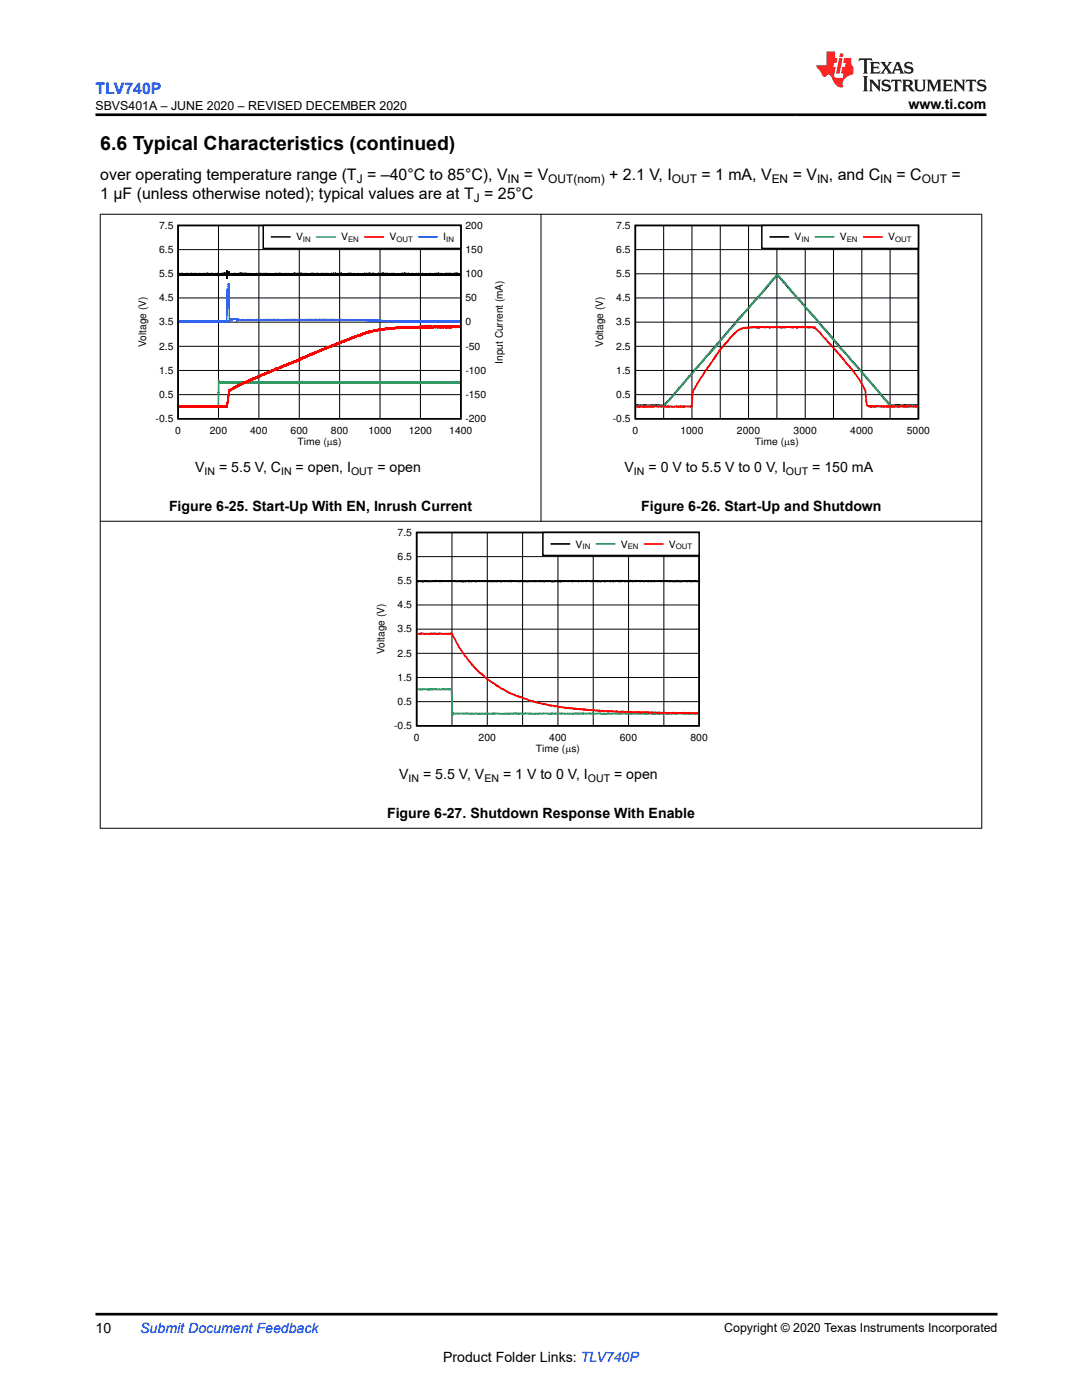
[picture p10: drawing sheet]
<svg xmlns="http://www.w3.org/2000/svg" width="216mm" height="279mm" viewBox="0 0 216 279" stroke-linecap="round" stroke-linejoin="round" font-family="sans-serif">
<defs><g id="words">
<text font-size="3.9" x="20" y="29.9">6.6 Typical Characteristics (continued)</text>
<text font-size="3.2" fill="#00f" x="19" y="18.7">TLV740P</text>
<g font-size="3.2">
<text x="20" y="35.8">over operating temperature range (T = –40°C to 85°C), V</text>
<text x="104.6" y="35.8">= V</text>
<text x="121.5" y="35.8">+ 2.1 V, I</text>
<text x="140" y="35.8">= 1 mA, V</text>
<text x="158.2" y="35.8">= V</text>
<text x="165.4" y="35.8">, and C</text>
<text x="178.9" y="35.8">= C</text>
<text x="189.8" y="35.8">=</text>
<text x="20" y="39.6">1 µF (unless otherwise noted); typical values are at T = 25°C</text>
</g>
<g font-size="2.8">
<text x="181.3" y="21.8">www.ti.com</text>
<text x="38.9" y="94.2">V</text>
<text x="43.7" y="94.2">= 5.5 V, C</text>
<text x="59" y="94.2">= open, I</text>
<text x="75.3" y="94.2">= open</text>
<text x="124.6" y="94.2">V</text>
<text x="129.4" y="94.2">= 0 V to 5.5 V to 0 V, I</text>
<text x="162.1" y="94.2">= 150 mA</text>
<text x="33.7" y="102">Figure 6-25. Start-Up With EN, Inrush Current</text>
<text x="127.9" y="102">Figure 6-26. Start-Up and Shutdown</text>
<text x="79.6" y="155.5">V</text>
<text x="84.4" y="155.5">= 5.5 V, V</text>
<text x="100.4" y="155.5">= 1 V to 0 V, I</text>
<text x="122.5" y="155.5">= open</text>
<text x="77.2" y="163.3">Figure 6-27. Shutdown Response With Enable</text>
<text x="19" y="266.1">10</text>
<text x="88.4" y="271.7">Product Folder Links: TLV740P</text>
</g>
<text font-size="2.8" fill="#00f" x="28" y="266.1">Submit Document Feedback</text>
<g font-size="2.5">
<text x="19" y="21.9">SBVS401A – JUNE 2020 – REVISED DECEMBER 2020</text>
<text x="144.5" y="265.8">Copyright © 2020 Texas Instruments Incorporated</text>
</g>
<g font-size="2.4">
<text x="71.2" y="36.5">J</text>
<text x="94.5" y="40.3">J</text>
<text x="101.3" y="36.5">IN</text>
<text x="109.4" y="36.5">OUT(nom)</text>
<text x="134" y="36.5">OUT</text>
<text x="154" y="36.5">EN</text>
<text x="163" y="36.5">IN</text>
<text x="175.6" y="36.5">IN</text>
<text x="183.9" y="36.5">OUT</text>
</g>
<g font-size="2.1">
<text x="29.1" y="69.3" transform="rotate(-90 29.1 69.3)">Voltage (V)</text>
<text x="120.4" y="69.3" transform="rotate(-90 120.4 69.3)">Voltage (V)</text>
<text x="100.3" y="72.6" transform="rotate(-90 100.3 72.6)">Input Current (mA)</text>
<text x="40.8" y="94.8">IN</text>
<text x="56.1" y="94.8">IN</text>
<text x="70.1" y="94.8">OUT</text>
<text x="126.5" y="94.8">IN</text>
<text x="156.8" y="94.8">OUT</text>
<text x="76.7" y="130.6" transform="rotate(-90 76.7 130.6)">Voltage (V)</text>
<text x="81.5" y="156.1">IN</text>
<text x="96.6" y="156.1">EN</text>
<text x="117.3" y="156.1">OUT</text>
</g>
<g font-size="2">
<text x="31.7" y="45.7">7.5</text>
<text x="59.1" y="48">V</text>
<text x="68.1" y="48">V</text>
<text x="77.7" y="48">V</text>
<text x="88.4" y="48">I</text>
<text x="92.9" y="45.7">200</text>
<text x="123" y="45.7">7.5</text>
<text x="158.6" y="48">V</text>
<text x="167.6" y="48">V</text>
<text x="177.2" y="48">V</text>
<text x="31.7" y="50.5">6.5</text>
<text x="92.9" y="50.5">150</text>
<text x="123" y="50.5">6.5</text>
<text x="31.7" y="55.3">5.5</text>
<text x="92.9" y="55.3">100</text>
<text x="123" y="55.3">5.5</text>
<text x="31.7" y="64.9">3.5</text>
<text x="31.7" y="60.1">4.5</text>
<text x="92.9" y="64.9">0</text>
<text x="92.9" y="60.1">50</text>
<text x="123" y="64.9">3.5</text>
<text x="123" y="60.1">4.5</text>
<text x="31.7" y="69.8">2.5</text>
<text x="92.9" y="69.8">-50</text>
<text x="123" y="69.8">2.5</text>
<text x="31.7" y="74.6">1.5</text>
<text x="92.9" y="74.6">-100</text>
<text x="123" y="74.6">1.5</text>
<text x="31.7" y="79.4">0.5</text>
<text x="92.9" y="79.4">-150</text>
<text x="123" y="79.4">0.5</text>
<text x="31" y="84.2">-0.5</text>
<text x="35" y="86.5">0</text>
<text x="41.9" y="86.5">200</text>
<text x="49.9" y="86.5">400</text>
<text x="58" y="86.5">600</text>
<text x="59.4" y="88.8">Time (Ps)</text>
<text x="66" y="86.5">800</text>
<text x="73.5" y="86.5">1000</text>
<text x="81.6" y="86.5">1200</text>
<text x="89.6" y="86.5">1400</text>
<text x="92.9" y="84.2">-200</text>
<text x="122.3" y="84.2">-0.5</text>
<text x="126.2" y="86.5">0</text>
<text x="135.8" y="86.5">1000</text>
<text x="147.1" y="86.5">2000</text>
<text x="150.6" y="88.8">Time (Ps)</text>
<text x="158.4" y="86.5">3000</text>
<text x="169.7" y="86.5">4000</text>
<text x="181" y="86.5">5000</text>
<text x="79.3" y="106.9">7.5</text>
<text x="79.3" y="111.7">6.5</text>
<text x="114.9" y="109.3">V</text>
<text x="123.9" y="109.3">V</text>
<text x="133.5" y="109.3">V</text>
<text x="79.3" y="116.6">5.5</text>
<text x="79.3" y="121.4">4.5</text>
<text x="79.3" y="131">2.5</text>
<text x="79.3" y="126.2">3.5</text>
<text x="79.3" y="135.9">1.5</text>
<text x="79.3" y="140.7">0.5</text>
<text x="78.6" y="145.5">-0.5</text>
<text x="82.6" y="147.8">0</text>
<text x="95.5" y="147.8">200</text>
<text x="109.6" y="147.8">400</text>
<text x="123.7" y="147.8">600</text>
<text x="137.8" y="147.8">800</text>
<text x="106.9" y="150.1">Time (Ps)</text>
</g>
<g font-size="1.5">
<text x="60.4" y="48.3">IN</text>
<text x="69.5" y="48.3">EN</text>
<text x="79.1" y="48.3">OUT</text>
<text x="89" y="48.3">IN</text>
<text x="159.9" y="48.3">IN</text>
<text x="169" y="48.3">EN</text>
<text x="178.6" y="48.3">OUT</text>
<text x="116.2" y="109.6">IN</text>
<text x="125.2" y="109.6">EN</text>
<text x="134.9" y="109.6">OUT</text>
</g>
</g></defs>
<path d="M35.5 45h56.5v38.6h-56.5zM35.7 54.7v-.2l.1 .3 .1-.2v.2v-.2v.2l.1-.2v.2v-.2l.1 .2v-.2v.2v-.2v.2l.2-.2v.2l.1-.2v.2v-.2l.1 .3v-.2l.1 .1v-.2v.2l.1-.2v.3l.1-.3v.2v-.2l.1 .2 .1-.1v.1v-.2l.1 .2v-.2l.1 .2v-.2l.2 .2 .1-.2 .1 .3v-.3l.1 .3 .1-.3v.2l.1-.2 .1 .2 .1-.2 .1 .2 .1-.2v.2v-.2v.2v-.2l.1 .3 .1-.3 .1 .3v-.3l.1 .2 .1-.2v.2v-.2l.2 .2v-.2v.2l.1-.2v.2l.1-.2v.2l.1-.2 .1 .2v-.2v.2l.1-.2v.2l.2-.2v.2v-.2v.2v-.2l.1 .2 .1-.2v.2v-.2v.2l.1-.2 .1 .2v-.2l.1 .3 .1-.3v.3l.1-.3 .1 .2v-.2l.1 .3v-.3l.1 .3v-.3l.1 .2v-.2l.1 .2v-.2l.2 .2v-.2l.1 .2v-.2l.1 .2 .1-.2v.2l.1-.3v.3v-.2l.2 .2v-.2v.3v-.3v.2v-.2l.1 .2v-.2l.1 .2v-.2l.1 .2 .2-.2v.2l.2-.2v.2v-.2v.2l.2-.2v.2l.1-.2 .1 .2v-.2v.3l.1-.3 .1 .2v-.2v.3l.1-.3v.3v-.3l.1 .2 .1-.2 .1 .3 .1-.3 .1 .2v-.2l.2 .3 .1-.3v.3v-.3v.2l.1-.2v.2v-.2l.1 .2v-.2v.2v-.2l.1 .2 .1-.2 .1 .2 .1-.2 .1 .2 .1-.2v.2v-.2l.1 .2v-.3v.3l.2-.2v.2v-.2v.2l.1-.2v.2v-.2v.2l.2-.2v.9v-1.4v1.4v-1.2v.9l.1-.7v.5v-.4v.3l.1-.3v.3l.1-.2v.2v-.2v.2l.1-.6 .1 .5v-.2l.2 .2v-.2v.2l.1-.2v.2l.1-.2v.2l.1-.2v.3l.1-.3v.2v-.2l.1 .2 .1-.2v.3l.1-.3 .2 .2 .1-.2v.3v-.3l.1 .2v-.2l.1 .2 .1-.2v.3v-.3l.2 .2v-.2v.3l.1-.3v.2v-.2l.1 .2v-.2v.2l.1-.2 .1 .2v-.2v.2l.1-.2v.2l.1-.2v.2l.1-.3v.3l.2-.2 .1 .2 .1-.2v.2v-.2l.1 .2v-.2l.1 .3v-.3l.1 .3v-.3l.1 .2v-.2l.1 .2v-.2l.1 .2 .1-.2 .1 .2v-.2l.1 .2v-.2l.1 .2v-.2l.1 .2v-.2l.1 .2 .1-.2v.2v-.2v.2l.1-.2 .1 .2v-.2l.1 .3v-.3l.1 .2 .1-.2v.2l.1-.2v.3v-.3l.2 .3v-.3v.2l.2-.2v.3l.1-.3v.2l.1-.2v.2l.1-.2v.2v-.2l.1 .3v-.3v.2v-.2l.1 .2v-.2l.1 .2 .1-.2v.2l.2-.2v.2v-.2l.2 .2v-.2l.1 .2 .1-.2 .1 .2 .1-.2v.2l.1-.2 .1 .2v-.2l.1 .2v-.2l.1 .2 .1-.2 .1 .2v-.2v.3v-.3l.1 .2 .1-.2v.2v-.2l.2 .2v-.2v.2v-.2l.1 .2v-.2l.1 .3v-.3l.1 .2v-.2l.1 .3v-.3v.3v-.3l.1 .2 .1-.2v.2v-.2v.3l.2-.3 .1 .3 .1-.3v.2v-.2l.1 .2v-.2v.2l.1-.2v.3l.1-.3 .1 .2 .1-.2v.2v-.2l.1 .3v-.3l.2 .2v-.2l.1 .2v-.2v.2l.1-.2v.2v-.2l.1 .3 .1-.3v.2v-.2v.2l.1-.2v.2v-.2v.2l.1-.2v.2l.1-.2 .1 .3v-.3l.1 .2v-.2l.1 .2v-.2l.1 .2v-.2l.1 .3v-.3l.1 .2v-.2l.1 .2 .1-.2v.2l.2-.2v.2l.1-.2v.2v-.2l.1 .2 .1-.2v.2v-.2v.2v-.2v.2l.2-.2v.2v-.2l.1 .2v-.2l.2 .3v-.3v.2l.1-.2v.2l.1-.2v.3v-.3v.2l.1-.2v.2l.1-.2v.2v-.2l.1 .2 .1-.2v.2v-.2l.1 .2 .1-.2 .1 .3v-.3v.2l.1-.2 .1 .2 .1-.2 .1 .3 .1-.3 .1 .2 .1-.2v.2l.1-.2 .1 .2v-.2l.1 .2 .1-.2v.2l.1-.2v.2l.1-.2 .1 .2v-.2l.1 .2v-.2l.1 .2v-.2v.2l.1-.2 .1 .3 .1-.3v.3v-.3l.1 .3v-.2l.1 .1 .1-.2v.2v-.2l.1 .3v-.3l.1 .2v-.2v.2l.1-.2 .1 .2v-.2v.2l.1-.2 .1 .2v-.2l.1 .2 .1-.2 .1 .3v-.3l.1 .3v-.3l.1 .2v-.2l.1 .3 .1-.3 .1 .2v-.2v.2l.1-.2 .1 .2 .1-.2v.2v-.2v.2l.1-.2 .1 .3 .1-.3 .1 .3v-.3l.1 .2 .1-.2v.2v-.2l.2 .2v-.3l.1 .3 .1-.2v.2l.1-.2 .1 .2v-.2l.1 .2v-.2l.1 .2 .1-.2v.2l.1-.2v.3v-.3v.2l.1-.2 .1 .3v-.3v.3v-.3l.1 .3v-.3l.1 .3v-.3v.2l.1-.2v.3l.1-.3v.2v-.2l.1 .2v-.2l.1 .3 .1-.3v.2v-.2l.1 .2 .1-.2 .1 .3 .1-.3v.3v-.3l.1 .2v-.2l.1 .2v-.2v.3v-.3l.1 .2v-.2l.1 .2v-.2v.2l.2-.2v.2v-.2v.2v-.2l.1 .2v-.2l.1 .2v-.2v.2v-.2l.1 .2v-.2l.2 .2v-.2v.3v-.3l.1 .2v-.2v.2l.1-.2 .1 .2 .1-.3v.3l.1-.2 .1 .3 .1-.3v.2l.1-.2v.2l.1-.2v.2v-.2l.1 .2 .1-.2v.3l.1-.3 .1 .2 .1-.2v.2v-.2l.1 .2v-.3l.1 .3 .1-.2 .1 .3 .1-.3v.2v-.2l.1 .3 .1-.3v.2l.1-.2 .1 .3v-.3l.1 .2v-.2l.1 .2v-.2v.3l.1-.3v.3v-.3l.1 .3v-.3v.2l.1-.2v.2v-.2l.1 .2v-.2v.3l.1-.3 .2 .2v-.2v.2l.1-.2v.2v-.2l.1 .2v-.2l.1 .2v-.2v.2l.1-.2v.2v-.2l.1 .2v-.2v.2l.1-.2v.2v-.2l.2 .2 .1-.2v.2l.1-.2v.2v-.2l.1 .2v-.2v.2l.1-.2v.2l.1-.2 .1 .2v-.2l.1 .2 .1-.2v.3l.1-.3v.3v-.3l.1 .3 .2-.3 .1 .3 .1-.3v.2v-.2v.2l.1-.2 .1 .3v-.3v.2l.2-.2v.3l.1-.3 .1 .3v-.3v.3v-.3l.1 .2 .1-.2v.2l.1-.2v.2v-.2l.1 .2 .1-.2v.2v-.2l.1 .2 .1-.2 .1 .2 .1-.2v.2v-.2l.2 .2 .1-.3 .2 .4v-.3v.2l.1-.2v.2l.1-.2v.3l.1-.3 .1 .2v-.2l.1 .2v-.2v.2l.1-.2v.2l.1-.2v.2l.1-.2 .1 .2 .1-.2v.2v-.2v.2l.1-.2v.2v-.2v.2l.2-.2v.2v-.2v.2v-.2v.2l.1-.2 .1 .2v-.2v.2l.1-.2v.3v-.3v.2l.2-.2v.2v-.2l.1 .2 .1-.2 .1 .2 .1-.2 .1 .2v-.2v.2l.1-.2v.3l.1-.4 .2 .3v-.2l.1 .2v-.2l.2 .2v-.2v.2v-.2v.2l.1-.2v.2l.1-.2v.2l.1-.2v.2v-.2l.2 .2v-.2v.2v-.2v.2l.2-.2v.2v-.2l.1 .2v-.2v.2v-.2v.2l.1-.2v.2l.1-.2v.2v-.2l.1 .2v-.2v.2l.1-.2 .1 .2v-.2v.2l.1-.2 .1 .2 .1-.2v.3l.1-.3 .1 .2 .1-.2 .1 .2v-.2l.1 .2v-.2l.1 .2 .1-.2 .1 .2v-.2v.2l.1-.2v.2l.1-.2v.2l.1-.2 .2 .2v-.2v.2l.1-.2 .1 .2 .1-.2v.3l.1-.3 .1 .3v-.3l.1 .2 .1-.2v.2l.1-.2v.2l.2-.3v.3l.1-.2v.2l.1-.2v.3l.1-.3 .1 .2v-.2v.2v-.2l.1 .2 .1-.2v.2v-.2l.1 .2v-.2l.1 .2v-.2v.2l.2-.2v.3v-.3l.2 .2 .1-.2 .1 .2v-.2v.2l.1-.2v.2v-.2v.2l.1-.2 .1 .2v-.2v.2l.1-.2v.2v-.2l.1 .2 .1-.2v.2l.2-.2v.2v-.2l.1 .2v-.2v.3l.1-.3v.2l.2-.2v.2l.1-.2v.2v-.2l.1 .2 .1-.2 .1 .2 .1-.2v.2v-.2l.1 .2v-.2v.2l.1-.2 .1 .2 .1-.2 .1 .2v-.2l.1 .2 .1-.2 .1 .2v-.2v.2l.1-.2 .1 .2v-.2v.2l.1-.2v.2v-.2l.1 .2 .1-.2v.3l.1-.3 .1 .2 .1-.2 .1 .3v-.3v.2l.1-.2v.2l.1-.2 .1 .2v-.2l.1 .2 .1-.2v.2l.1-.2v.2v-.2v.2v-.2v.2l.2-.2v.2v-.2v.2l.1-.2v.3l.1-.3 .1 .2v-.2v.2v-.2l.2 .2v-.2v.3l.1-.3v.2v-.2v.2l.1-.2 .1 .3v-.3v.2v-.2v.2v-.2l.2 .2 .1-.2v.2v-.2l.2 .3v-.3l.2 .2 .1-.2 .1 .2v-.2v.2l.1-.2 .1 .2v-.2v.2l.1-.2v.2l.2-.2v.2l.1-.2v.3l.1-.3v.2l.1-.2 .1 .2v-.2v.2v-.2v.2l.2-.2v.2v-.2v.2l.1-.2 .1 .2v-.2l.1 .3v-.3l.1 .3 .1-.3v.2l.1-.2v.2v-.2v.3v-.3l.2 .3 .1-.3v.2l.1-.2 .1 .2 .1-.2v.2l.1-.2 .1 .2v-.2v.3l.1-.3 .1 .2v-.3l.1 .3 .1-.2v.2v-.2l.1 .2v-.2v.2v-.2l.1 .2v-.2l.1 .2 .1-.2v.2v-.2v.2l.1-.2v.2v-.2l.2 .2v-.2v.2l.1-.1" fill="none" stroke="#000" stroke-width=".3"/>
<g fill="none" stroke="#000" stroke-width=".2">
<path d="M35.5 59.5h56.5M35.5 54.6h56.5M35.5 49.8h56.5M43.6 45v38.6M51.7 45v38.6M59.7 45v38.6M67.8 45v38.6M75.8 45v38.6M83.9 45v38.6M35.5 78.8h56.5M35.5 73.9h56.5M35.5 69.1h56.5"/>
<path d="M35.5 64.3h56.5"/>
</g>
<path d="M91.8 76.3v-.1v.3l-.1-.3v.2v-.2l-.1 .2v-.2l-.1 .3v-.3l-.1 .3-.1-.3v.3l-.1-.3v.3v-.3v.3l-.1-.3v.3l-.1-.3v.3l-.1-.3-.1 .3v-.3l-.1 .3-.1-.3v.3l-.1-.3-.2 .2v-.2v.3l-.1-.3v.2l-.1-.2v.3l-.1-.3-.1 .3-.1-.3v.3l-.2-.3v.3l-.1-.3v.3l-.2-.3-.1 .3-.1-.3v.3v-.2l-.1 .2-.1-.3v.2v-.2v.2v-.2l-.1 .2-.1-.2-.1 .3v-.3l-.1 .3v-.3l-.1 .2v-.2v.2l-.1-.2-.1 .2v-.2v.2v-.2l-.1 .2v-.2v.2v-.2v.2v-.2l-.1 .3v-.3l-.1 .3-.1-.3v.3v-.3l-.1 .3-.1-.3-.1 .2v-.2l-.1 .3-.1-.3-.1 .3-.1-.3-.1 .3v-.3v.3l-.1-.3-.1 .3v-.3l-.1 .3-.1-.3-.1 .2v-.2l-.1 .3-.1-.3v.3l-.1-.3-.1 .2-.1-.2v.2v-.2l-.1 .3v-.3v.3l-.1-.3-.1 .3v-.3l-.1 .3-.1-.3v.2v-.2l-.1 .2v-.2l-.1 .3v-.3l-.1 .3-.1-.3v.2l-.1-.2-.1 .2v-.2v.3l-.1-.3v.2l-.1-.2-.1 .3-.1-.3-.1 .3v-.3v.2l-.1-.2-.1 .2v-.2v.3v-.3l-.1 .2-.1-.2v.2v-.2l-.1 .2-.1-.2-.1 .2v-.2v.2l-.1-.2-.1 .2-.1-.2-.1 .2v-.2v.2v-.2l-.1 .2v-.2l-.1 .2v-.2l-.1 .2v-.2v.3l-.2-.4v.4l-.1-.3v.3l-.1-.3-.1 .2v-.2v.3v-.3l-.1 .3-.1-.3v.3l-.1-.3-.1 .2-.1-.2-.1 .2v-.2v.3v-.3l-.1 .2-.1-.2v.3v-.3l-.1 .2-.2-.2v.3v-.3l-.2 .3v-.3l-.1 .3v-.3v.3l-.1-.3v.3v-.3v.2l-.2-.2v.2v-.2l-.1 .3v-.3l-.1 .2-.1-.2v.3l-.1-.3-.1 .3-.1-.3v.2l-.1-.2v.2l-.1-.2-.1 .2v-.2l-.1 .3v-.3v.2v-.2l-.1 .2v-.2v.3l-.1-.3-.2 .3v-.3v.2l-.1-.2v.2l-.1-.2v.3v-.3l-.1 .2v-.2l-.1 .2-.1-.2v.2v-.2v.2v-.2l-.1 .3-.1-.3-.1 .3-.1-.3v.2v-.2v.2l-.2-.2-.1 .2v-.2v.2v-.2l-.1 .3-.1-.3-.1 .3v-.3l-.1 .3-.1-.3v.3v-.3v.3v-.3l-.1 .3v-.3v.2v-.2l-.1 .2v-.2l-.1 .2v-.2v.2l-.1-.2-.1 .2v-.2l-.1 .2v-.2v.3l-.1-.3-.1 .3v-.3v.2l-.1-.2-.1 .2v-.2l-.1 .3v-.3l-.1 .3v-.3v.2l-.2-.2v.3l-.1-.3v.2l-.1-.2v.2l-.1-.2-.1 .2v-.2v.2v-.2l-.1 .2v-.2v.2l-.1-.2v.2v-.2l-.1 .2v-.2l-.1 .2-.1-.2-.2 .3-.1-.3-.1 .2v-.2v.2l-.1-.2-.1 .3v-.3v.2l-.1-.2-.1 .3v-.3l-.1 .3-.1-.3v.3l-.1-.3-.1 .3-.1-.3v.2l-.1-.2-.1 .2v-.2v.2l-.1-.2v.2v-.2v.2l-.1-.2-.1 .2-.1-.2v.2v-.2l-.1 .2v-.2v.2l-.1-.2v.2l-.1-.2v.3v-.3l-.1 .2-.1-.2v.2l-.1-.2-.1 .2v-.2v.2l-.1-.2v.3l-.1-.3v.2v-.2v.2l-.1-.2v.2v-.2l-.1 .2-.1-.2v.3l-.2-.3-.1 .3v-.3l-.1 .2v-.2v.3l-.1-.3v.3l-.1-.3-.1 .2v-.2l-.1 .2-.1-.2v.2v-.2v.3l-.1-.4-.1 .3-.1-.2v.2l-.1-.2-.1 .2v-.2v.3l-.1-.3v.2l-.1-.2-.1 .2v-.2l-.1 .2v-.2l-.1 .2-.1-.2v.3l-.1-.3-.1 .3-.1-.3v.2l-.1-.2v.2l-.2-.2v.3l-.1-.3v.3v-.3l-.1 .3v-.3l-.1 .2-.1-.2v.3l-.1-.3v.3v-.3v.3l-.1-.3v.2l-.1-.2v.2v-.2l-.1 .3v-.3l-.1 .3v-.3l-.1 .3-.1-.3v.2l-.1-.2-.1 .2v-.2v.2v-.2l-.1 .3-.1-.3v.3l-.1-.3v.2l-.1-.2v.2l-.1-.2v.2l-.1-.2v.2l-.1-.2v.2v-.2v.2l-.1-.2-.1 .3v-.3v.3l-.1-.3v.2v-.2v.2l-.1-.2-.1 .3-.1-.3-.1 .3-.1-.3v.3l-.1-.3v.3l-.1-.3-.1 .2v-.2l-.1 .2-.1-.2v.2v-.2l-.1 .2v-.2v.2l-.1-.2-.1 .3v-.3v.3l-.1-.3v.2v-.2l-.1 .2-.1-.2v.3v-.3l-.1 .2-.1-.2-.1 .3-.1-.3v.3v-.3v.3l-.1-.3v.3l-.1-.3-.1 .3-.1-.3-.1 .3v-.3v.3l-.1-.3v.3l-.1-.3v.3l-.1-.3v.2l-.1-.2-.1 .2v-.2v.2v-.2l-.1 .2v-.2v.3l-.1-.3v.2l-.1-.2v.3v-.3l-.1 .3-.1-.3v.2v-.2v.2l-.1-.2v.2v-.2v.3l-.1-.3-.1 .2v-.2v.2l-.1-.2-.1 .3v-.3v.2v-.2l-.1 .2-.1-.2v.3v-.3v.3l-.1-.3v.3l-.2-.3v.2v-.2l-.1 .3v-.3l-.1 .3v-.3l-.1 .2-.1-.2v.3l-.1-.3-.1 .3v-.3v.2l-.1-.2-.1 .2v-.2v.2l-.1-.2v.2l-.1-.2v.3v-.3v.3l-.1-.3-.1 .2v-.3l-.1 .4v-.3l-.1 .2v-.2v.3l-.1-.3-.1 .2-.1-.2v.3v-.3l-.1 .2v-.2v.2v-.2v.2v-.2l-.1 .2v-.2l-.1 .2v-.2v.2v-.2l-.1 .3-.1-.3v.3v-.3l-.1 .3v-.3l-.1 .2v-.2l-.1 .2v-.2l-.1 .2v-.3l-.1 .4v-.3l-.1 .2-.1-.2v.3v-.3l-.1 .3-.1-.3-.2 .2v-.2v.2v-.2l-.1 .3v-.3l-.1 .3v-.2v.2l-.1-.3v.3l-.1-.3v.3l-.1-.3v.3v-.3l-.2 .2v-.2v.3v-.3v.2l-.2-.2v.3v-.3l-.1 .3v-.3v.3l-.2-.3v.3l-.1-.3v.2l-.1-.2v.2l-.1-.2v.3v-.3l-.1 .3-.1-.3v.3v-.3l-.1 .3v-.3l-.1 .2-.1-.2v.2l-.1-.2v.2l-.1-.2v.2l-.1-.2v.2l-.1-.2v.2l-.1-.2-.1 .3v-.3v.2v-.2l-.2 .2v-.2v.2v-.2v.3l-.1-.3v.2l-.1-.2v.2l-.1-.2v.3v-.3v.2v-.2l-.2 .3v-.3l-.1 .2-.1-.2v.2v-.2v.3l-.1-.3v.2v-.2l-.2 .2v-.2v.2l-.1-.2v.2v-.2l-.1 .3v-.3v.2l-.1-.2v.2v-.2v.3l-.1-.3-.1 .3v-.3l-.1 .3-.1-.3v.2l-.1-.2v.3v-.3v.2l-.1-.2-.1 .2v-.2v.2l-.1-.2-.1 .2v-.2v.3v-.3l-.1 .2v-.2v.2l-.1-.2v.2v-.2v.3l-.1-.3v.2l-.2-.2v.3l-.1-.3-.1 .2v-.2v.2l-.1-.2v.3l-.1-.3-.1 .3v-.3l-.1 .3v-.3l-.1 .2-.1-.2v.2l-.1-.2v.2l-.1-.2v.2v-.2l-.1 .2v-.2v.3l-.2-.3v.3l-.1-.3-.1 .2-.1-.2v.3l-.1-.3-.1 .3v-.3l-.1 .2v-.2v.2l-.1-.2v.2v-.2v.2v-.2v.3v-.2l-.2 .1v-.2v.2l-.1-.2v.2v-.2v.3l-.1-.3v.2l-.1-.2v.3v-.3v.3v-.3l-.1 .2-.1-.2v.3v-.3l-.1 .2-.1-.2v.2v-.2l-.1 .2v-.2l-.1 .3v-.3v.3l-.1-.3v.3l-.1-.3v.2l-.1-.2v.2l-.1-.2-.1 .2v-.2v.3l-.1-.3v.3v-.3l-.1 .3-.1-.3-.1 .3v-.3l-.1 .3-.1-.3v.2l-.1-.2-.1 .2v-.2l-.1 .2v-.3v.3v-.2v.2l-.1-.2-.1 .3v-.3v.3v-.3l-.1 .2v-.2v.2l-.1-.2v.3l-.1-.3-.1 .3-.1-.3v.2v-.2l-.1 .3-.2-.3v.2v-.2l-.1 .2-.1-.2-.1 .2v-.2v.2l-.1-.2-.1 .3-.1-.3v.2l-.1-.2-.1 .2v-.2l-.1 .2v-.2v.2l-.1-.2v.3l-.1-.3-.1 .3v-.3l-.1 .2v-.2l-.1 .3v-.3v.3l-.1-.3-.1 .2-.1-.2-.1 .2-.1-.2v.3v-.3l-.1 .3v-.3l-.1 .3-.1-.3v.2v-.2v.2l-.1-.2v.2l-.1-.2v.2l-.1-.2v.2l-.1-.2v.3l-.1-.3v.2v-.2l-.1 .2v-.2l-.1 .2v-.2v.2v-.2l-.1 .3v-.3v.3l-.1-.3v.2l-.2-.2-.1 .2v-.2l-.1 .3-.1-.3v.3l-.1-.3-.1 .3-.1-.3-.1 .3v-.3l-.1 .2-.1-.2v.2v-.2v.3l-.1-.3v.2v-.2l-.1 .2-.1-.2v.3l-.1-.3v.3v-.3l-.2 .3v-.2v.2l-.1-.2v.2l-.1-.6-.1 5.4v-.2v.1l-.1-.2v.2l-.1-.1-.1 .2-.1-.3v.3l-.1-.2-.1 .2-.1-.3v.3l-.1-.2v.1l-.1-.1v.2v-.2v.1v-.1l-.1 .2-.1-.2v.2l-.2-.2v.1v-.2l-.1 .3v-.2l-.2 .1v-.1v.2v-.2l-.2 .1v-.2l-.2 .3v-.3l-.1 .3v-.2l-.1 .1v-.1v.2l-.1-.3-.1 .3v-.2l-.1 .2-.1-.2v.2v-.2v.2l-.1-.2-.1 .2-.1-.2v.2l-.1-.3-.1 .3-.1-.3v.3l-.1-.3v.3l-.1-.2v.2v-.2l-.1 .2v-.2l-.1 .2-.1-.2v.2v-.3l-.1 .3v-.2v.2l-.1-.2-.1 .2v-.2l-.1 .2-.1-.3v.2v-.2l-.1 .2-.1-.2-.2 .3-.1-.3v.3l-.1-.3v.2l-.1-.1v.2v-.2l-.2 .1v-.1v.2l-.2-.2v.2v-.2v.2l-.1-.2-.1 .2-.1-.2v.2v-.2l-.1 .2-.1-.2v.2l-.1-.3v.3l-.1-.2v.2v-.2v.2l-.2-.2v.2v-.2v.2v-.3l-.1 .3-.1-.2-.1 .2v-.3l-.1 .3v-.3v.2l-.1-.1-.1 .1v-.1v.1l-.1-.2-.1 .3v-.3v.3l-.1-.3v.3l-.1-.2v.2l-.1-.2v.1l-.1-.1-.1 .1v-.1l-.1 .2v-.2l-.1 .1v-.1l-.1 .1" fill="none" stroke="#329865" stroke-width=".3"/>
<path d="M91.8 65.1l-.1 .2v-.2l-.1 .2v-.2v.2v-.2v.2l-.1-.2-.2 .2v-.2v.2v-.1v.1l-.1-.2v.2v-.2l-.1 .2v-.2l-.1 .2v-.1v.1l-.1-.1v.1v-.2v.2v-.2l-.1 .2v-.2l-.1 .2v-.2l-.1 .2v-.2v.2v-.2v.2v-.2l-.2 .2v-.1v.1l-.1-.2-.1 .2v-.2v.2l-.1-.2v.3v-.2v.2l-.1-.2v.1l-.1-.2v.3v-.2l-.1 .1v-.1v.1l-.1-.2v.2v-.2l-.1 .3v-.3l-.2 .2-.1-.2v.3v-.3l-.1 .3v-.3v.2l-.1-.2-.1 .3v-.2l-.1 .2-.1-.3v.2l-.1-.2v.2l-.1-.2v.2v-.2v.2l-.1-.1v.2l-.1-.3v.3v-.3l-.1 .2v-.2l-.1 .3v-.3l-.1 .3v-.2v.1v-.1l-.1 .1-.1-.2v.2v-.2v.3l-.1-.3v.3v-.3l-.1 .2v-.2v.2l-.1-.1v.2l-.1-.2-.1 .1v-.2v.3l-.1-.3-.1 .3v-.2v.1l-.1-.1v.1l-.1-.2v.2v-.2l-.2 .3-.1-.3-.1 .2v-.2v.3l-.1-.3v.2v-.1l-.2 .2v-.2v.2l-.1-.2v.2v-.3l-.1 .3v-.3l-.1 .2-.1-.2-.1 .3v-.3v.2v-.2l-.1 .2-.1-.1v.2l-.1-.3v.3v-.3l-.1 .3-.1-.2v.2v-.3l-.1 .3-.1-.2v.2v-.3l-.1 .2v-.2v.2l-.1-.1-.1 .2v-.2l-.1 .2v-.3l-.1 .3v-.2l-.2 .1v-.2l-.1 .3v-.2l-.1 .2v-.3v.3l-.1-.2v.2l-.1-.2v.2v-.2v.2l-.1-.2v.2v-.2v.2l-.1-.3v.3l-.2-.2v.2v-.2v.2l-.1-.2v.2l-.1-.2v.2l-.1-.2v.2v-.2l-.1 .2-.1-.2v.2l-.1-.2v.2l-.1-.2v.2v-.2v.2l-.1-.2-.1 .2-.1-.2v.2v-.2l-.1 .2v-.2v.2v-.2l-.2 .2-.1-.2v.2l-.1-.2v.2v-.2v.2v-.2l-.1 .2v-.2v.2v-.2v.2l-.2-.2v.2v-.2v.2v-.2v.2l-.1-.2v.2l-.1-.1-.1 .1v-.2v.2v-.2v.2v-.1l-.2 .1v-.2l-.1 .2v-.2v.2l-.1-.2-.1 .2v-.2l-.1 .3v-.3l-.1 .3v-.3v.2l-.2-.2-.1 .2v-.2v.3l-.1-.2-.1 .2v-.2v.2l-.1-.2v.2l-.1-.2-.1 .2-.1-.2v.2v-.2l-.1 .2-.1-.2v.2v-.2l-.1 .2v-.2l-.1 .3-.1-.3-.1 .3-.1-.3v.2l-.1-.2v.2l-.1-.2-.1 .3-.1-.2-.1 .2-.1-.2v.2v-.2l-.1 .2-.1-.2v.2l-.1-.2v.2v-.2l-.1 .3v-.3v.2v-.2l-.2 .2v-.2v.3v-.3l-.1 .3-.1-.3v.2l-.1-.2v.3l-.2-.2v.2v-.2v.2l-.1-.2v.2l-.1-.2-.1 .2-.1-.2v.2v-.2v.2l-.1-.2v.2v-.2v.2v-.1l-.1 .1-.1-.1v.1v-.1l-.1 .2-.1-.2-.1 .2v-.2l-.1 .2-.1-.2-.1 .2-.1-.2-.1 .3v-.2l-.1 .2v-.2l-.1 .2-.1-.2v.2l-.1-.2-.1 .2v-.2v.3l-.1-.2v.2l-.1-.2v.2v-.2l-.1 .2v-.2v.2l-.1-.2-.1 .3-.1-.3v.3v-.2l-.1 .2v-.2v.2l-.1-.2v.2l-.2-.2-.1 .3v-.2l-.2 .2v-.2v.2l-.2-.2v.2l-.1-.2-.1 .3-.1-.2-.1 .3-.1-.3v.3l-.1-.2-.1 .2v-.2v.2l-.1-.1-.1 .2v-.2v.2l-.1-.1v.1v-.1l-.1 .2v-.3v.3l-.1-.2-.1 .2v-.2v.3l-.1-.3v.3v-.3l-.1 .3v-.2l-.1 .3v-.2l-.1 .2v-.2l-.1 .2v-.2l-.1 .3v-.3l-.1 .3-.1-.2v.3v-.3l-.1 .3-.1-.2-.1 .2v-.2v.3v-.2v.2l-.1-.2v.2v-.2l-.1 .2v-.1l-.1 .1-.1-.1v.1v-.1v.2l-.1-.2v.2v-.2l-.2 .3v-.2v.2l-.1-.1v.1l-.1-.2v.3v-.2v.2l-.1-.2v.2l-.1-.2v.2v-.2l-.1 .3-.2-.1v.2v-.3l-.1 .3v-.2v.2l-.1-.2-.1 .2v-.2v.3v-.3l-.1 .3v-.3v.4l-.1-.3-.1 .3-.1-.2-.1 .2v-.2l-.1 .3v-.2v.2l-.1-.1v.2v-.2l-.1 .2v-.2l-.1 .2-.1-.2-.1 .3v-.2v.3v-.3l-.1 .2-.1-.2-.1 .4v-.3v.3v-.3l-.1 .3v-.3l-.1 .3v-.2v.2v-.2v.2v-.2v.2l-.1-.1-.2 .2-.1-.1-.2 .2v-.2v.3v-.3l-.2 .3-.1-.1v.2v-.2v.2l-.1-.2-.2 .3v-.2l-.2 .3v-.2v.2v-.2l-.1 .2-.1-.2v.2l-.1-.1-.1 .2v-.2l-.1 .2v-.1v.2v-.2l-.1 .2-.1-.1v.2v-.3l-.2 .3v-.2v.2v-.2l-.1 .2v-.1l-.1 .2v-.1l-.1 .1-.1-.1v.2l-.1-.2v.2l-.1-.1v.2l-.1-.2v.2v-.2v.2l-.1-.2-.1 .3v-.2v.2v-.2l-.2 .3v-.2l-.1 .2-.1-.2v.2v-.2v.2l-.1-.1v.2v-.2l-.1 .2v-.2v.3l-.1-.3v.2l-.1-.1v.2v-.2v.2v-.2l-.1 .2v-.2l-.1 .3-.1-.2-.1 .3v-.2l-.1 .2-.1-.2v.2l-.1-.1v.2v-.2l-.1 .2v-.2l-.1 .3v-.2v.2l-.1-.1-.1 .1v-.1v.2l-.1-.2-.1 .2v-.1v.2v-.2v.2v-.2l-.2 .2v-.2l-.1 .3v-.2l-.1 .2v-.2v.2v-.2l-.1 .2v-.2l-.1 .3-.1-.2-.1 .3v-.2v.3l-.1-.4-.1 .4v-.2v.2v-.2l-.2 .2v-.2l-.1 .3-.1-.2v.3v-.3v.3l-.1-.2v.2l-.1-.2-.1 .3v-.2l-.2 .3-.1-.2v.2v-.2l-.1 .2v-.2l-.1 .2v-.1v.2l-.2-.2v.2l-.1-.1-.1 .3-.1-.3-.1 .5-.1-.3-.1 .3-.1-.2v.2v-.2v.2l-.1-.2v.2l-.1-.1-.1 .2-.1-.2-.1 .4-.1-.3v.3l-.1-.2v.2v-.2l-.1 .2v-.1v.2l-.1-.2v.2v-.2v.2l-.1-.1v.1l-.1-.1v.2l-.1-.2v.2v-.2l-.2 .2v-.1v.2l-.1-.2-.1 .3v-.2l-.1 .2-.1-.2-.1 .2v-.1l-.2 .3v-.2l-.1 .2-.1-.2v.3v-.2l-.1 .2v-.2v.2l-.1-.2v.2l-.1-.2-.1 .3v-.2l-.1 .3v-.3l-.1 .3v-.2v.2v-.2v.2v-.2l-.2 .2v-.1v.2v-.2v.2l-.1-.3v.3v-.2l-.1 .2v-.2v.2l-.2-.1v.2v-.2l-.2 .3-.1-.2v.3v-.2v.2l-.1-.3v.3v-.2l-.1 .2v-.2l-.1 .3-.1-.2v.2l-.1-.1-.2 .2v-.2v.2l-.1-.1v.1v-.1l-.1 .2v-.3v.3v-.2v.2l-.1-.2-.1 .3v-.3v.2l-.1-.1-.1 .2v-.2v.3l-.1-.2v.2v-.2v.2v-.2l-.1 .3-.1-.2-.1 .2v-.2l-.1 .3v-.2l-.1 .2v-.2v.2v-.2l-.1 .3v-.2l-.1 .2-.1-.1v.2v-.2l-.1 .2v-.2v.3l-.1-.3v.3l-.1-.3v.3v-.2l-.2 .3v-.2v.2l-.1-.2v.2l-.1-.1v.2l-.1-.2v.2v-.2l-.1 .2v-.2l-.1 .3v-.2v.2l-.1-.2-.1 .3-.1-.2v.2v-.1l-.1 .1-.1-.1v.2v-.2v.2v-.2l-.1 .2v-.2v.2v-.1l-.2 .2v-.1l-.1 .2v-.2v.2l-.1-.2-.1 .3v-.3v.3v-.2l-.1 .2-.1-.2v.3l-.1-.2-.1 .2v-.2l-.1 .3v-.2l-.1 .2v-.2v.2l-.1-.1-.2 .2v-.1v.2l-.1-.2v.2l-.1-.2v.2v-.2v.3v-.3l-.1 .3-.1-.2v.3l-.1-.2v.2v-.2l-.1 .2v-.2v.2v-.2l-.2 .3v-.2l-.1 .3v-.3l-.1 .3v-.2l-.1 .2-.1-.1v.2l-.2-.2v.3l-.1-.2-.1 .3v-.3v.3v-.2v.2l-.1-.2-.1 .2v-.2v.3l-.1-.2v.2l-.1-.2v.2l-.1-.2v.3l-.1-.2-.1 .2v-.2v.3v-.2l-.2 .3v-.2l-.2 .2v-.1l-.2 .2v-.2l-.1 .3v-.3v.3v-.2l-.1 .2v-.2l-.1 .3v-.2l-.1 .2v-.2l-.1 .3v-.2l-.2 .3v-.3l-.1 .3v-.2v.2v-.2l-.1 .3-.1-.2-.2 .3v-.2l-.1 .4-.1-.2v.2v-.2v.2l-.2-.1v.2v-.2l-.2 .3v-.2v.2v-.2l-.1 .3-.1-.2v.3v-.3l-.1 .3-.2-.2-.4 3.4-.2-.2-.1 .3-.1-.3v.3l-.1-.3v.2v-.1l-.1 .2-.1-.2v.2v-.3l-.1 .2v-.2l-.1 .2v-.1v.1v-.1l-.1 .1v-.2v.3v-.2v.1l-.1-.2-.1 .2v-.2l-.1 .3-.1-.3v.2v-.2l-.1 .2v-.1l-.1 .1-.1-.2v.2v-.2l-.2 .2v-.1l-.1 .1v-.2v.2l-.1-.2v.2v-.2v.3l-.1-.2v.1v-.1l-.1 .1v-.2v.3l-.1-.2-.1 .1v-.2l-.1 .3v-.3v.2v-.2l-.1 .3-.1-.3-.1 .3v-.3v.2l-.1-.2-.1 .3-.1-.3v.2l-.1-.1-.1 .2v-.3l-.1 .3v-.3l-.1 .3v-.2l-.1 .1v-.1l-.1 .2v-.2v.1l-.1-.1v.2v-.2l-.1 .2-.1-.2-.1 .2v-.3l-.1 .3v-.3v.2l-.2-.2v.2l-.1-.2v.2v-.1l-.1 .1v-.1v.1l-.2-.1v.1v-.2l-.1 .2-.1-.2v.2v-.2v.2l-.2-.1v.1v-.1v.1l-.1-.2v.2v-.2l-.1 .2v-.2l-.1 .3v-.3l-.2 .3-.1-.3-.1 .3v-.3l-.1 .3v-.3l-.1 .3-.1-.2-.1 .2v-.3v.2l-.1-.2-.1 .2v-.1v.1v-.1l-.1 .1v-.1l-.1 .2v-.3l-.1 .3v-.3v.2l-.1-.1v.1v-.1v.2v-.2l-.1 .1v-.1l-.1 .2v-.3v.3l-.1-.2-.1 .1v-.2l-.2 .3v-.3v.3l-.1-.3-.1 .2-.1-.2v.3v-.3l-.1 .3v-.3l-.1 .2-.1-.2v.2l-.1-.2-.1 .2v-.2v.2l-.1-.2v.2v-.2l-.2 .2v-.2l-.1 .3v-.3l-.1 .3-.1-.3v.3l-.1-.3v.3l-.1-.3v.3l-.1-.3v.2l-.2-.2-.1 .2v-.1" fill="none" stroke="#f00" stroke-width=".3"/>
<path d="M35.7 64.2l.1 .1v-.2l.2 .1 .3-.1 .1 .2 .1-.2 .1 .1 .3-.1 .1 .1 .1-.1v.1l.3-.1 .2 .1v-.1v.1l.6-.1 .1 .1 .1-.1 .1 .1 .3-.1v.1l.3-.1v.1h.4l.2-.1v.2v-.2l.2 .1 .3-.1 .4 .2 .3-.2v.2l.4-.2 1.3 .1 .1-.1 .3 .2v-.2l.1 .2 .3-.2v.1l.1-.1 .2 .2v-.2l.7 .1v-.1l.1 .1 .3-.1 .1 .2v-.2l.3 .1 .1-6.5v2.6v-1.6l.1 1.1 .2-3.2 .2 7.5 .2-.4 .1 .1 .1-.1 .2 .1 .1-.2v.1l.1-.1 .2 .1 .3-.1 .2 .5 .1-.5 .2 .3 .1-.1 2.7 .1 .8-.1 .2 .1 3.3-.1 .2 .1 .4-.1 .3 .1 .1-.1 .3 .1 .3-.1 .1 .1 .5-.1 .3 .1v-.1l.2 .1 .9-.1 .1 .1 .6-.1 .1 .1 2-.1 .1 .1 .4-.2v.2l1.5-.1v.1l1.3-.1 .1 .1 .1-.1 .2 .1 1.3-.1 .1 .1v-.1l1.4 .1 .1-.1 .2 .1 .1-.1 .4 .1 1.5-.1 .6 .1h3.1l.3 .1 .7-.1v.1l.3-.1 .1 .1 .2-.1 .1 .1v-.1l.1 .1 .2-.1 .3 .2 .1-.1 .2 .1 .3-.1 1 .1 .1-.1 .1 .1 1.6 .1v-.2l.2 .2 .1-.1v.1l.5-.1v.1l.2-.1v.1l.2-.1v.1l.1-.1 .1 .1 .1-.1 .4 .1 .2-.1 .1 .1 .1-.1v.1l.1-.2 .1 .2 .1-.1v.1l.9-.1 .1 .1 .7-.1 .4 .1v-.1v.1l.1-.1 .2 .1 .1-.1 .3 .1 1-.1 1.2 .1 .1-.1 .1 .1 .4-.1 .1 .1 .7-.1v.1v-.1l.1 .1v-.1l.2 .1 .2-.1 .1 .1v-.1l.1 .1 .2-.1 .2 .1 .4-.1 .2 .1v-.1l.5 .1 .1-.1h.4v.1h.8" fill="none" stroke="#3265ff" stroke-width=".3"/>
<path d="M52.5 45h39.5v4.6h-39.5z" fill-rule="evenodd" fill="#fff"/>
<path d="M52.5 45h39.5v4.6h-39.5zM54.2 47.3h3.6M126.8 45h56.5v38.6h-56.5z" fill="none" stroke="#000" stroke-width=".3"/>
<path d="M63.2 47.3h3.7" fill="none" stroke="#329865" stroke-width=".3"/>
<path d="M72.8 47.3h3.7" fill="none" stroke="#f00" stroke-width=".3"/>
<path d="M83.6 47.3h3.6" fill="none" stroke="#3265ff" stroke-width=".3"/>
<g fill="none" stroke="#000" stroke-width=".2">
<path d="M126.8 59.5h56.5M126.8 54.6h56.5M126.8 49.8h56.5M132.4 45v38.6M138.1 45v38.6M143.7 45v38.6M149.4 45v38.6M155 45v38.6M160.7 45v38.6M166.3 45v38.6M172 45v38.6M177.6 45v38.6"/>
<path d="M126.8 78.8h56.5M126.8 73.9h56.5M126.8 69.1h56.5M126.8 64.3h56.5"/>
</g>
<path d="M183.1 80.9l-.8 .1-.6-.2-.1 .2-.1-.2-.5 .2-.5-.2-.5 .2-.1-.1-.4 .1-.1-.2-.2 .2-.1-.2-.1 .2-.3-.2v.2l-.5-.1-.3 .1-.2-.1-1.2-1.2-1.1-1.3-.2-.5h-.2l-.8-1.1v.1l-3.7-4.4-.9-.9-.2-.4-1.6-1.6-.9-1.3h-.2l-1.8-2.3h-.1l-1.5-1.8h-.1l-.5-.8-.4-.4-.3-.1-1.6-2.1-.3-.2-.4-.6-.8-.6-.7-1.1-.3-.1-1.4-1.8-.2-.1-.1-.3-1.1-1.1-.9 1h-.1l-.1 .3-2.1 2.5-.1-.1-.2 .4-1 1-1.3 1.7-1.2 1.3-.1-.1v.2l-.6 .5-.1 .3-.1-.1-.1 .3-.9 1.1-1.3 1.3-2.5 3.1-.4 .3-.4 .7-.1-.1-.5 .5-.5 .8-1.1 1.2-.2 .3-.6 .5-.2 .5-.1-.2-4.4 5.4-1 .9a.77 .77 0 0 1-.9 .6l-.4-.1-.1 .1v-.1l-.2 .1-.3-.2-.6 .2-.2-.2v.2h-.4l-1.1-.2-.2 .2-.3-.1-.1 .1-.1-.1-.2 .1-.1-.1-.4 .1-.1-.2-.3 .2" fill="none" stroke="#000" stroke-width=".34"/>
<path d="M126.9 81l.6-.1 .2 .2 .2-.2 .7 .1 .5-.1 .2 .2 .6-.2 .1 .1 .2-.1 .1 .1v-.1l.8 .1 1.5-.1 5.2-6.2 .2 .1 .7-1 1.5-1.6 .1-.3 1.6-1.8 .3-.1 .1-.3 .4-.3 .1-.3v.1l.3-.5h.1l2.2-2.7 .6-.4 .6-1 1.2-1.5h.3l1-1.5 .2 .1 .9-1.3 .4-.2 1.1-1.4 .2-.1 1.2-1.7 .4-.3 .3-.6 .1 .2 .4-.8 .5-.3a.27 .27 0 0 1 .2-.3 .27 .27 0 0 1 .3 .1l2.3 2.5 1.2 1.7 1 1 1.3 1.6 .4 .3 1 1.3 .1-.1 1.2 1.7 2.6 2.8 1.2 1.6 1.3 1.3 1 1.4 .1-.1 2.2 2.7 .5 .4 .1 .2 1.3 1.3 1.9 2.4 .4 .7 .6 .4 .2 .4v-.2a1.13 1.13 0 0 0 1.3 .7h2.4v-.1l.5 .1 .1-.1 .1 .1v-.1l.2 .1v-.1l.9 .1 .1 .1 .1-.2 .2 .1" fill="none" stroke="#329865" stroke-width=".34"/>
<path d="M126.9 81.1l.7 .1v-.1l.1 .1 .3-.1 .2 .1 .4-.1 .1 .1 .2-.2 .1 .2 .6-.1 .2 .2 .1-.3 .5 .2 .2-.1 1.3 .1 .4-.1 .1 .1 .5-.1 .3 .1v-.1l.1 .1 .6-.1 .6 .1 .5-.1 .1 .1 1.3-.1v.1l.1-.1v.1l.2-.1 1.3 .1 .2-3 .8-1.5 4.5-6.8 .1 .1 .9-1.3 .1 .1 .2-.4v.2l.5-.6 .3-.5 1-1.1 1.2-.8 .8-.1 .1-.2 .2 .2 .2-.2 .5 .1 .2-.1 .2 .1v-.1l.4 .1 .2-.2 .2 .2 .1-.1 .3 .1 .3-.1v.1l.1-.1h.8v-.1a.25 .25 0 0 0 .2 .2 .25 .25 0 0 0 .3-.2l.3 .1 .2-.1 .1 .2 .3-.2 .2 .2 .9-.1 .1 .1 .2-.2 .4 .1 .1 .1 .1-.2 .3 .2v-.2l.2 .2 .1-.2 .1 .2 .2-.2v.1l.3-.1 1 .2 .2-.1v.1l.4-.2 .3 .2 .1-.2v.2l.4-.2 .3 .1 .1-.1 .1 .2 .1-.2 .2 .1 .1-.1 .3 .1v-.1l.6 .2v-.2l.1 .2 .2-.2 .1 .2 .6-.1 .2 .1 .1-.1 .1 .2v-.1l1 .9 .7 1 .4 .4v-.1l.5 .7 .2 .1 .5 .6 1.1 1.1 1.9 2.5 1 1 1.2 1.6 1.6 2.8 .2 2.5 .4 .6 .4-.1 .1 .2 .3-.2 .3 .2 .5-.2 .1 .2 .2-.2 .3 .2 .2-.2 .1 .2 .5-.1 .1 .1 .1-.1 .3 .1 .2-.3v.3l.3-.1v.1l.2-.2 .1 .2 .4-.1 .1 .1 .1-.1 .1 .1 .1-.1 .1 .1 .6-.1 .3 .1v-.2l.1 .2 .9-.1 .1 .1h.3l.1-.2 .1 .2 .2-.1 .3 .1 .2-.2v.2l.9-.2 .1 .2v-.1l.2 .1 .1-.2 .1 .2" fill="none" stroke="#f00" stroke-width=".34"/>
<path d="M152 45h31.3v4.6h-31.3z" fill-rule="evenodd" fill="#fff"/>
<path d="M152 45h31.3v4.6h-31.3zM83.1 106.3h56.4v38.5h-56.4z" fill="none" stroke="#000" stroke-width=".3"/>
<path d="M153.7 47.3h3.6M83.3 115.9l.1 .2 .3-.2 .6 .2 .6-.2 .1 .1 .1-.1 .4 .2 1.3-.2 .1 .2 .2-.2 .4 .1 .1-.1v.2l.5-.2 .2 .2 .4-.2 .9 .1 .1-.1 1.6 .2 .9-.2 .1 .2 .1-.1 .1 .1 .9-.2 .2 .2 .1-.2 .3 .2 .6-.2 .2 .1 .1-.1 .1 .2 .4-.2 1.3 .1 .2-.1 1 .2 .3-.2 .4 .2 .5-.2v.2l.3-.2 .2 .1 .3-.1 .1 .2 .1-.2h.4v.1l.6-.1 .1 .1h.6l.1-.1v.2l.3-.2 1.5 .2 .2-.2v.1l.2-.1 1.7 .2 .2-.2 .2 .1 .5-.1v.2l1.2-.1v-.1l.8 .2 .2-.2 .3 .1 .1-.1 .2 .1 .2-.1 .4 .2 .3-.1 .3 .1 .2-.2 .1 .1v-.1l.5 .1v-.1l.2 .2 .1-.2 .1 .2 .1-.2h.4v.1l.3-.1 .7 .1 .5-.1 .2 .2 .3-.2 .2 .1 .6-.1 .3 .2 .1-.2 .8 .1 .5-.1 .1 .2 .2-.2 .7 .2 .5-.2 .8 .2 .1-.1 .7 .1 .5-.2 .1 .2 .3-.2 .9 .2 .5-.2 .1 .2 .1-.2 .3 .1 .2-.1 .4 .1 .1-.1 .1 .2 .2-.2 .1 .1 .2-.1 .2 .1 .2-.1 .1 .1 .5-.1 .5 .2 .2-.3 .4 .3 .1-.2 .5 .1 .2-.1 .1 .1 .4-.1v.1l1.2-.1 .7 .2 .1-.2 .5 .2 .1-.2 .5 .1 .8-.1 .1 .1 .2-.1 .1 .1 .4-.1v.1l.2-.1 .1 .1 .5-.1v.1h.7l.3-.1 .4 .2 .6-.2 .2 .1 .1-.1 .6 .2 .4-.2 1 .1 .2-.1 .4 .2 .1-.2 .2 .2v-.2l.5 .2v-.2l.3 .1 .4-.1" fill="none" stroke="#000" stroke-width=".34"/>
<path d="M162.7 47.3h3.6M83.3 137.6l.3-.1 .2 .2 .1-.2 .2 .2 1.1-.2 .3 .2v-.2l.1 .2 .1-.2 .3 .2 .2-.2 .2 .2 .3-.2 .2 .1 .1-.1 .2 .1 .8 .1 .7-.2 .2 .2 .6-.2 .1 .2 .1-.2 .3 .1v-.1l.3 5.3 .1-.5 1 .2 .2-.1 1 .1 .4-.2 .1 .2 1.5-.1 .1 .1 .6-.1v.1l.4-.1 .9 .1 .1-.1 .1 .1 .1-.1v.1l1.2-.1 .1 .1 .2-.1 .2 .1v-.2l.8 .2 .6-.1 .2 .1 .3-.1 .3 .1 .1-.2 .1 .2 .4-.1 .1 .1 .7-.1 .2 .1 .5-.2 .3 .2 .2-.2 .1 .2 .5-.1 .3 .1 .1-.2 .1 .2 .2-.2 .8 .2 .4-.2 .8 .2 .1-.1 .4 .1 .3-.1 .8 .1 .2-.2 1.1 .1 .1 .1 .5-.2a.33 .33 0 0 0 .6 0l.5 .2h.7v-.2l.3 .2 .3-.2 .1 .2 .6-.2 .1 .2h.9l.1-.2v.2l.4-.2 .5 .2v-.2l.1 .2h.4l.3-.2 .2 .2 .2-.2 .6 .2 .1-.2 .4 .1 .1-.1 .2 .2 .3-.2v.2l.1-.2 .2 .2h1.2l.1-.2 .5 .2 .2-.2 .1 .2 .7-.2 .3 .2h3.7l.4-.2 .1 .2 .7-.1 .2 .1 .4-.1 .2 .1 .1-.1 .9 .1 .2-.2 .1 .2 .2-.1 .1 .1 .1-.1 .4 .1 .7-.2 .1 .2 .1-.1 .2 .1 .4-.1 .7 .1 .7-.2 .9 .2 .2-.1 .8 .1 .1-.1 .6 .1 .1-.1 .1 .1 .4-.1 1 .1 .1-.1 .2 .1 .1-.1 .8 .1 .8-.1 .1 .1 .8-.1" fill="none" stroke="#329865" stroke-width=".34"/>
<path d="M172.4 47.3h3.6M83.3 126.4l.6 .1 .1-.1h.5l.5 .2 .1-.2 .7 .1 .2-.1 .4 .2 .1-.2 .8 .2 .1-.2 .1 .1 .3-.1 .3 .1h1.7a.42 .42 0 0 1 .4 0 .42 .42 0 0 1 .2 .4l2.3 3.9 1.4 1.9 .1-.1 .6 .8 1 1h.2l.2 .2 .5 .5 1.6 1.2 .5 .2 .3 .4 .2-.1v.2l.8 .5 .6 .2 .9 .6h.2l.4 .3h.4l.1 .2 1.2 .3 .5 .3 .2-.1 1.1 .5 .6 .1 .6 .3h.8l.8 .4h.9l.1 .2 .4-.1 .8 .3 .3-.1 .5 .2 1.2 .2 .2-.1 .3 .1 .2-.1 .2 .2 .5-.1 .4 .2 .3-.1v.1l.1-.1h.5l.4 .2 .2-.1 .3 .2 .2-.2 .5 .2h.9l.3 .1 .4-.1 .5 .1 .5-.1v.2l.5-.1v.2l.2-.2 1 .2 1.7-.1 .7 .2 .3-.1 .6 .1 .2-.1 .4 .1 .8-.1 .1 .2 1.2-.1 .2 .1 .1-.1 .4 .1 .5-.1 .7 .1v-.1l.1 .1 1.2-.1 .8 .2 .1-.1h.8v.1l.1-.1 .1 .1 .1-.1h.8l.1 .2 .8-.2v.1l.4-.1 .3 .2 .3-.2h1.4l.9 .2v-.2l.3 .2 .7-.2v.2l.9-.1" fill="none" stroke="#f00" stroke-width=".34"/>
<g fill="none" stroke="#000" stroke-width=".2">
<path d="M83.1 115.9h56.4M83.1 111.1h56.4M90.2 106.3v38.6M97.2 106.3v38.6M104.3 106.3v38.6M111.3 106.3v38.6M118.4 106.3v38.6M125.4 106.3v38.6M132.5 106.3v38.6M83.1 135.2h56.4M83.1 130.4h56.4M83.1 125.6h56.4"/>
<path d="M83.1 120.7h56.4M83.1 140h56.4"/>
</g>
<path d="M108.3 106.3h31.2v4.6h-31.2z" fill-rule="evenodd" fill="#fff"/>
<path d="M108.3 106.3h31.2v4.6h-31.2z" fill="none" stroke="#000" stroke-width=".3"/>
<path d="M110 108.6h3.6" fill="none" stroke="#000" stroke-width=".34"/>
<path d="M119 108.6h3.6" fill="none" stroke="#329865" stroke-width=".34"/>
<path d="M128.7 108.6h3.5" fill="none" stroke="#f00" stroke-width=".34"/>
<path d="M19.9 42.8h176.1M20 42.7v122.7M107.9 42.7v61.4M195.9 42.7v122.7M19.9 104h176.1M19.9 165.3h176.1" fill="none" stroke="#000" stroke-width=".2"/>
<path d="M171.5 11.6l-.2 .6 .5-.2h.6v.1v2.2l-.2 .4h1l-.2-.4v-2.2v-.1h.5l.6 .2-.2-.6zM173.6 12.4l.2 .3v1.6l-.2 .4h1.9l.1-.6a1.08 1.08 0 0 1-1.3 .2v-.7h.6l.4 .2v-.7l-.4 .2h-.6v-.5l.2-.2a1 1 0 0 1 1 .3l-.1-.5zM175.7 12.4l.9 1.1-1 1.2h.9l-.2-.2 .5-.8 .4 .8-.2 .2h1.6l-.2-.2 .2-.5h.9l.1 .5-.1 .2h.9l-.2-.4-.8-1.9h-.5l-.9 2.1-.9-1.1 .9-1h-.8l.2 .2-.4 .6-.4-.6 .2-.2zM179 12.8l.4 1h-.7zM180.7 12.5a.65 .65 0 0 0-.2 .7 .65 .65 0 0 0 .6 .5l.6 .1 .1 .3a.79 .79 0 0 1-.7 .4 .79 .79 0 0 1-.7-.5l.1 .7 .2-.1a.93 .93 0 0 0 1.1 0 .93 .93 0 0 0 .4-.9 1.46 1.46 0 0 0-1.2-.6l-.1-.3a1.09 1.09 0 0 1 1.2 .2l-.2-.6-.1 .1-.5-.2zM172.2 15.2l.2 .4v2.2l-.2 .4h1l-.2-.4v-2.2l.2-.4zM173.4 15.9l.2 .4v1.5l-.2 .4h.8l-.3-.4 .1-1.3 1.6 1.8v-2l.2-.4h-.7l.1 .2 .1 1.1-1.2-1.3zM176.2 16a.65 .65 0 0 0-.2 .8 .65 .65 0 0 0 .6 .4l.6 .2 .1 .2a.79 .79 0 0 1-.7 .4 .79 .79 0 0 1-.7-.5l.1 .7 .2-.1a.93 .93 0 0 0 1.1 .1 .93 .93 0 0 0 .4-1 1.46 1.46 0 0 0-1.2-.5l-.1-.4a1.09 1.09 0 0 1 1.2 .2l-.1-.6-.2 .1-.5-.1zM177.9 15.9l-.1 .6a.63 .63 0 0 1 .8-.3v1.6l-.3 .4h1l-.2-.4v-1.6a.66 .66 0 0 1 .8 .3l-.1-.6zM180 15.9l.2 .4v1.5l-.2 .4h1l-.2-.2-.1-.7h.5l.1 .2a.79 .79 0 0 0 1.2 .6l-1-.9a.61 .61 0 0 0 .6-.6 .61 .61 0 0 0-.5-.7zM180.8 16.2h.1a.47 .47 0 0 1 .5 .1 .47 .47 0 0 1 .1 .5l-.1 .1-.7 .1zM182.3 15.9l.2 .2a2.27 2.27 0 0 0 .4 2 1.04 1.04 0 0 0 1.7-.7v-1.3l.2-.2h-.8l.2 .4v1.1a.6 .6 0 0 1-.6 .6 .6 .6 0 0 1-.6-.6v-1.1l.3-.4zM184.9 15.9l.2 .4v1.5l-.2 .4h.8l-.3-.4v-1.4l.9 1.9 .9-1.9v1.4l-.3 .4h1l-.2-.4v-1.5l.2-.4h-.8l-.7 1.5-.6-1.5zM188.1 15.9l.2 .4v1.5l-.2 .4h1.9l.1-.6a1.09 1.09 0 0 1-1.3 .2v-.7h.6l.4 .2v-.6l-.4 .2h-.6v-.6l.2-.1a1.01 1.01 0 0 1 1 .3l-.1-.6zM190.2 15.9l.3 .4v1.5l-.3 .4h.8l-.2-.4v-1.3l1.6 1.8v-2l.2-.4h-.7l.2 .2v1.1l-1.2-1.3zM192.8 15.9l-.1 .6a.63 .63 0 0 1 .8-.3v1.6l-.3 .4h1l-.2-.4v-1.6a.66 .66 0 0 1 .8 .3l-.1-.6zM195.2 16a.65 .65 0 0 0-.2 .8 .65 .65 0 0 0 .6 .4l.6 .2 .2 .2a.79 .79 0 0 1-.7 .4 .79 .79 0 0 1-.7-.5l.1 .7 .2-.1a.93 .93 0 0 0 1 .1 .93 .93 0 0 0 .5-1 1.46 1.46 0 0 0-1.3-.5v-.4a1.09 1.09 0 0 1 1.2 .2l-.2-.6-.2 .1-.5-.1z" fill="#231f20"/>
<path d="M164.9 10.3v2.7h-2l.1 .4 .8 1a.95 .95 0 0 0 1 .9 .59 .59 0 0 1 .5-.4 .59 .59 0 0 1 .5 .3l.4 .8a1.59 1.59 0 0 0 2.1 1.4 1.61 1.61 0 0 1 1-2.3l1-.3-.1-1.5a1.59 1.59 0 0 1-.3-1.7h-1.5l-.2 .9h.6l-.2 .9h-.5l-.2 .9v.3l.4 .1-.1 .9h-.7a.73 .73 0 0 1-1-.7l.3-1.5h-.5l.1-.9h.5l.2-.9h-.5v-1.3zM167.4 11.6l-.6 3.1h.7l.6-3.1zM167.6 10.7l-.1 .6h.7l.1-.6z" fill="#ed1c24"/>
<path d="M19 22.9h177.8M19 262.3h180" fill="none" stroke="#000" stroke-width=".53"/>
<use href="#words"/>
</svg>
